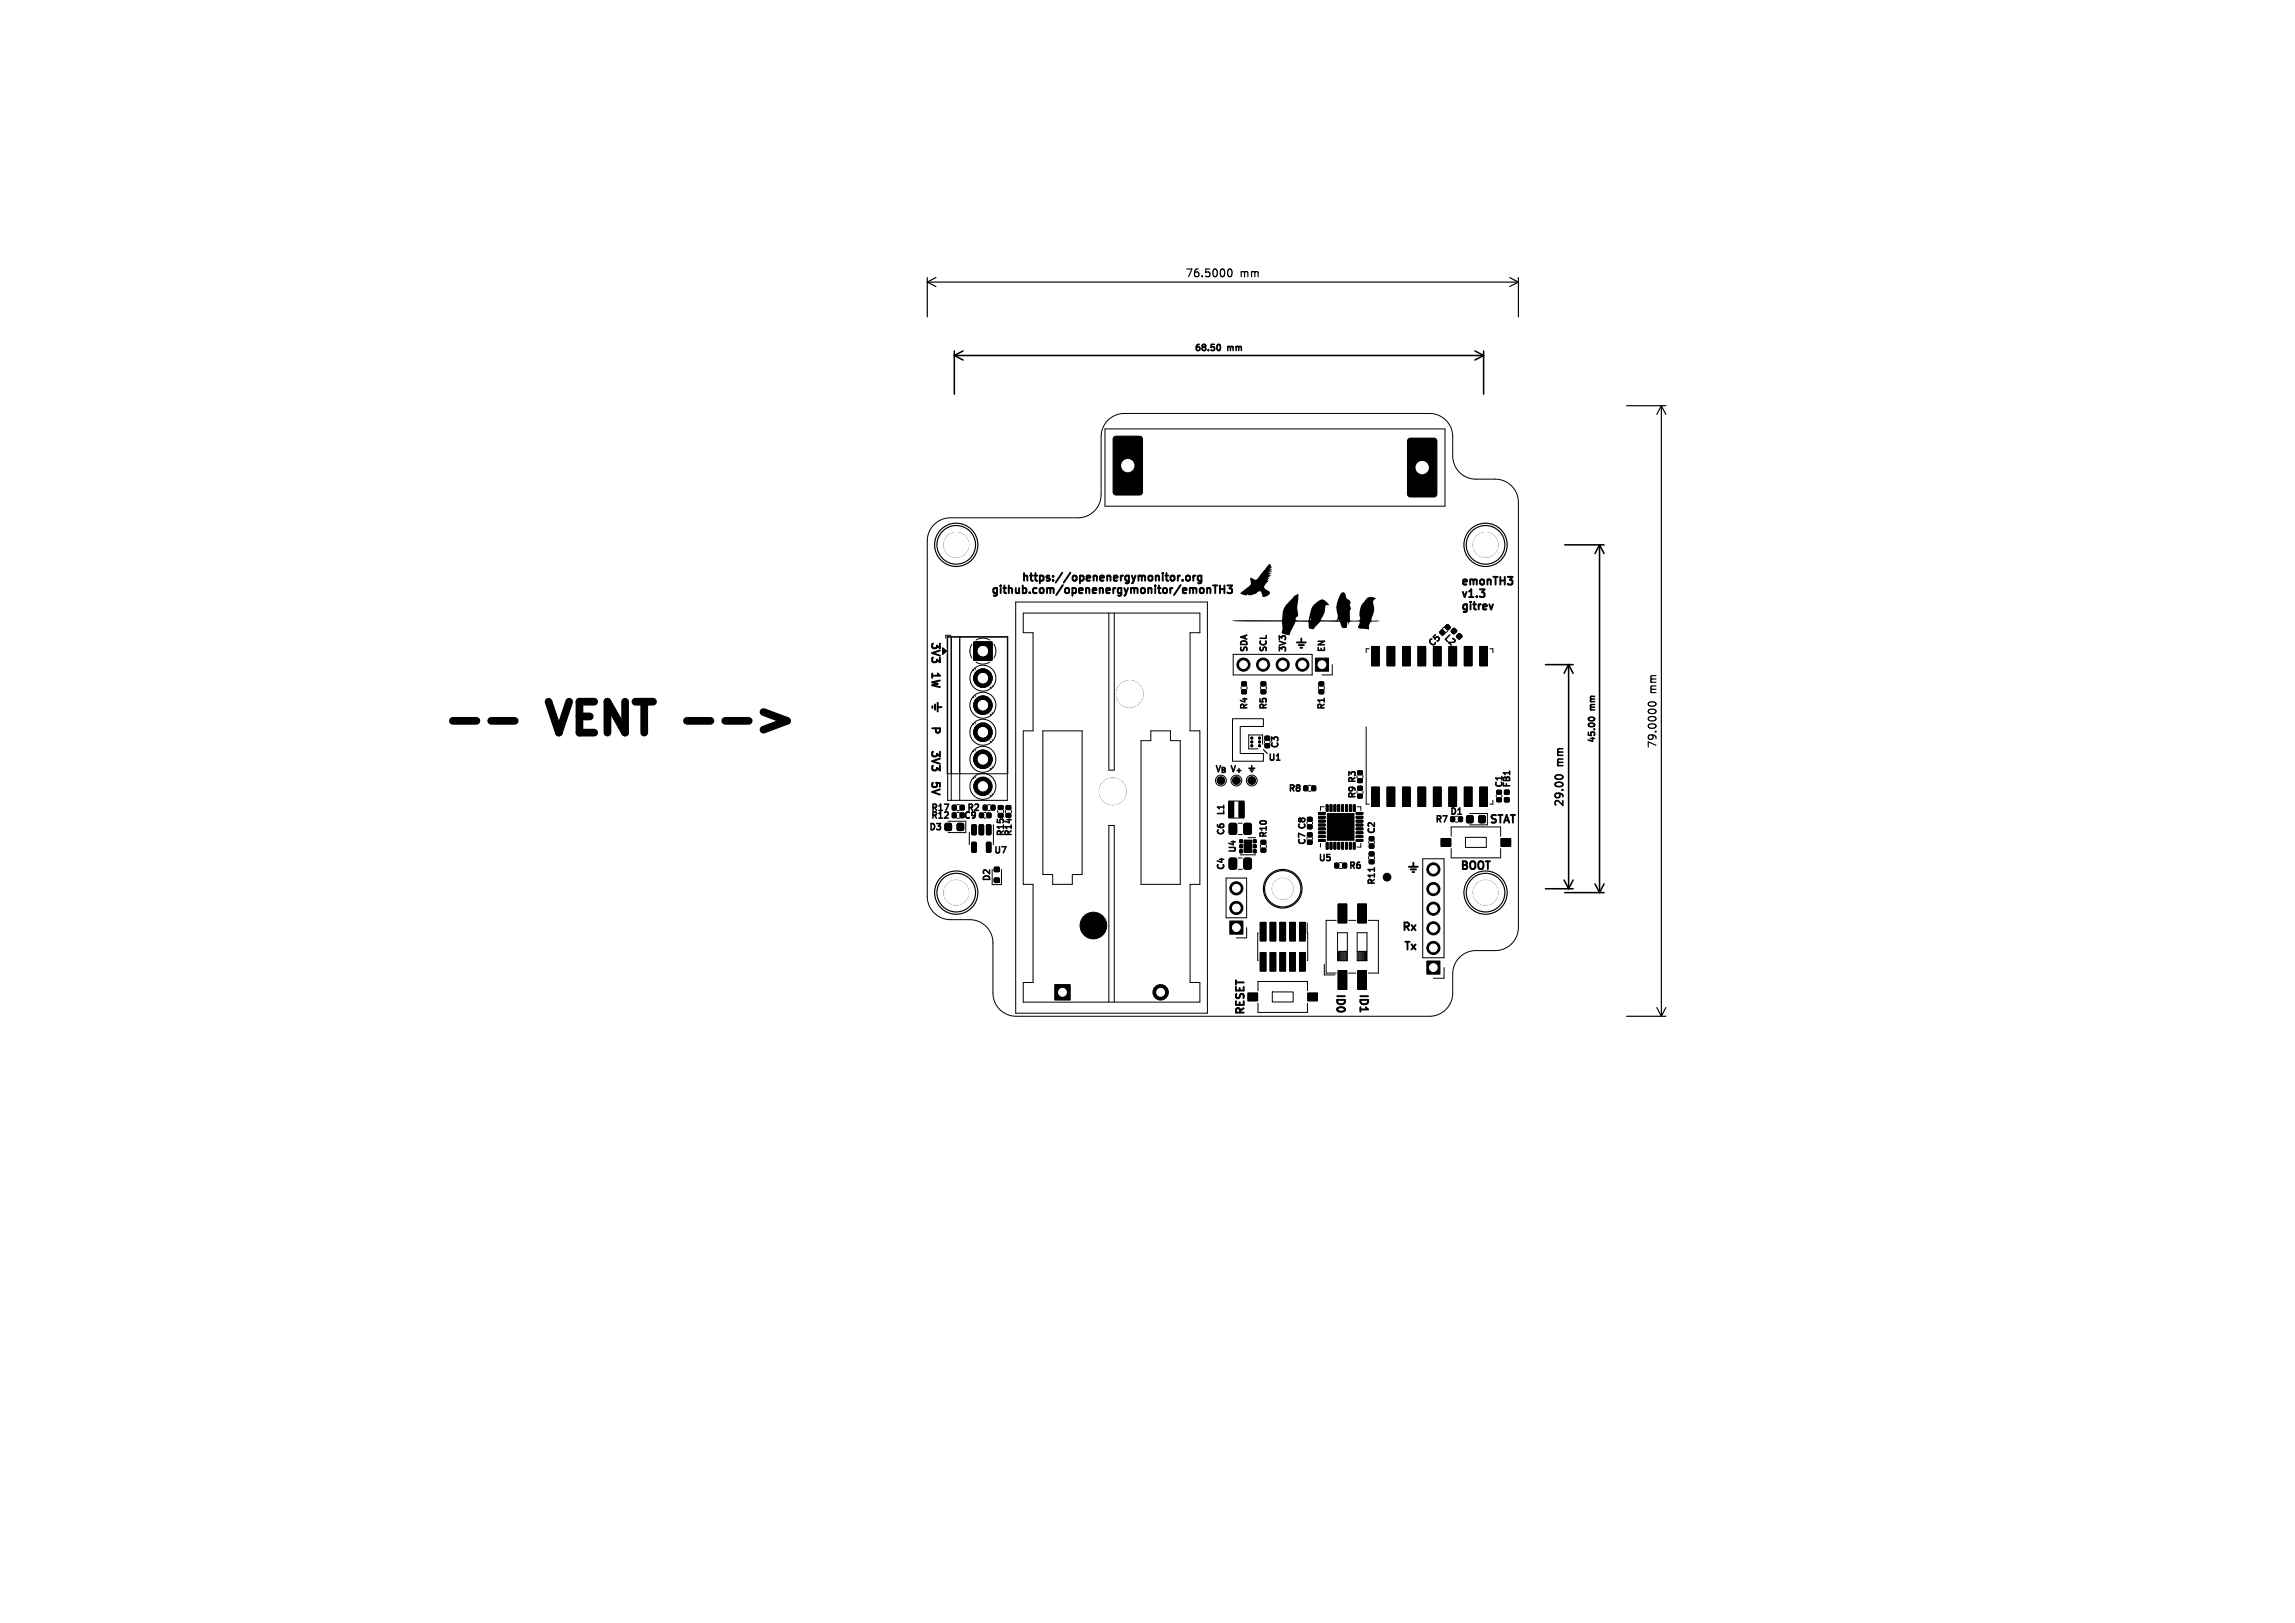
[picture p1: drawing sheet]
<svg xmlns="http://www.w3.org/2000/svg" width="297mm" height="210mm" viewBox="0 0 297 210" stroke-linecap="round" stroke-linejoin="round" font-family="sans-serif">
<defs><g id="words">
<text font-size="5.6" x="72.2" y="96.5">VENT</text>
<g font-size="1.7">
<text x="167.5" y="84">þÿ#Ú</text>
<text x="120.5" y="90.5" transform="rotate(90 120.5 90.5)">þÿ#Ú</text>
</g>
<text font-size="1.7" fill="#fff" x="182" y="113">þÿ#Ú</text>
<g font-size="1.4">
<text x="153.3" y="36.1">76.5000</text>
<text x="160.5" y="36.1">mm</text>
<text x="128.1" y="77.2">github.com/openenergymonitor/emonTH3</text>
<text x="132" y="75.6">https://openenergymonitor.org</text>
<text x="189" y="75.8">emonTH3</text>
<text x="189" y="77.4">v1.3</text>
<text x="120.5" y="82.8" transform="rotate(90 120.5 82.8)">3V3</text>
<text x="189" y="79">gitrev</text>
<text x="120.5" y="86.7" transform="rotate(90 120.5 86.7)">1W</text>
<text x="214.6" y="89.7" transform="rotate(-90 214.6 89.7)">mm</text>
<text x="120.5" y="93.7" transform="rotate(90 120.5 93.7)">P</text>
<text x="120.5" y="96.8" transform="rotate(90 120.5 96.8)">3V3</text>
<text x="120.5" y="100.8" transform="rotate(90 120.5 100.8)">5V</text>
<text x="202.6" y="99.1" transform="rotate(-90 202.6 99.1)">mm</text>
<text x="214.6" y="96.9" transform="rotate(-90 214.6 96.9)">79.0000</text>
<text x="192.6" y="106.9">STAT</text>
<text x="202.6" y="104.6" transform="rotate(-90 202.6 104.6)">29.00</text>
<text x="188.8" y="112.9">BOOT</text>
<text x="181.1" y="120.5">Rx</text>
<text x="181.4" y="123">Tx</text>
<text x="161.4" y="131.5" transform="rotate(-90 161.4 131.5)">RESET</text>
<text x="172.6" y="128.5" transform="rotate(90 172.6 128.5)">ID0</text>
<text x="175.6" y="128.5" transform="rotate(90 175.6 128.5)">ID1</text>
</g>
<g font-size="1.1">
<text x="154.4" y="45.7">68.50</text>
<text x="158.9" y="45.7">mm</text>
<text x="186.5" y="82.7" transform="rotate(45 186.5 82.7)">L2</text>
<text x="161.7" y="84.5" transform="rotate(-90 161.7 84.5)">SDA</text>
<text x="164.2" y="84.5" transform="rotate(-90 164.2 84.5)">SCL</text>
<text x="166.7" y="84.5" transform="rotate(-90 166.7 84.5)">3V3</text>
<text x="171.5" y="84.5" transform="rotate(-90 171.5 84.5)">EN</text>
<text x="185.4" y="84.1" transform="rotate(-45 185.4 84.1)">C5</text>
<text x="161.7" y="92" transform="rotate(-90 161.7 92)">R4</text>
<text x="164.2" y="92" transform="rotate(-90 164.2 92)">R5</text>
<text x="171.7" y="92" transform="rotate(-90 171.7 92)">R1</text>
<text x="206.7" y="91.8" transform="rotate(-90 206.7 91.8)">mm</text>
<text x="157.1" y="100.2">V_{B}</text>
<text x="159" y="100.2">V_{+}</text>
<text x="164" y="98.7">U1</text>
<text x="165.7" y="97" transform="rotate(-90 165.7 97)">C3</text>
<text x="206.7" y="96.3" transform="rotate(-90 206.7 96.3)">45.00</text>
<text x="120" y="107.7">D3</text>
<text x="120.2" y="106.2">R12</text>
<text x="120.2" y="105.2">R17</text>
<text x="124.5" y="106.2">C9</text>
<text x="125" y="105.2">R2</text>
<text x="158.7" y="105.7" transform="rotate(-90 158.7 105.7)">L1</text>
<text x="166.5" y="102.7">R8</text>
<text x="175.7" y="103.5" transform="rotate(-90 175.7 103.5)">R9 R3</text>
<text x="185.5" y="106.7">R7</text>
<text x="187.5" y="105.7">D1</text>
<text x="194.7" y="102" transform="rotate(-90 194.7 102)">C1</text>
<text x="195.7" y="102" transform="rotate(-90 195.7 102)">FB1</text>
<text x="128.5" y="110.7">U7</text>
<text x="130.2" y="108.4" transform="rotate(-90 130.2 108.4)">R15</text>
<text x="131.2" y="108.4" transform="rotate(-90 131.2 108.4)">R14</text>
<text x="158.7" y="112.8" transform="rotate(-90 158.7 112.8)">C4</text>
<text x="158.7" y="108.3" transform="rotate(-90 158.7 108.3)">C6</text>
<text x="160.2" y="110.5" transform="rotate(-90 160.2 110.5)">U4</text>
<text x="164.2" y="108.5" transform="rotate(-90 164.2 108.5)">R10</text>
<text x="169.2" y="109.5" transform="rotate(-90 169.2 109.5)">C7 C8</text>
<text x="170.5" y="111.7">U5</text>
<text x="174.5" y="112.7">R6</text>
<text x="178.2" y="108" transform="rotate(-90 178.2 108)">C2</text>
<text x="128.4" y="114.2" transform="rotate(-90 128.4 114.2)">D2</text>
<text x="178.2" y="114.8" transform="rotate(-90 178.2 114.8)">R11</text>
</g>
</g></defs>
<g fill="#000" stroke="#000" stroke-width=".13">
<path d="M144.1 56.6l.3-.2h3.1l.2 .1 .1 .2 .1 7-.1 .2-.2 .1-3.2 .1-.2-.1-.1-.2-.1-7zM182.2 56.8l.3-.1h3.1l.2 .1 .1 .2 .1 6.9-.1 .3-.2 .1h-3.2l-.2-.1-.1-.2-.1-6.9zM122 83.8l.6 .5-.6 .4zM126 83.1h2.4v2.4h-2.4zM126.1 83.1h.2h1.8h.2l.1 .2v1.9l-.1 .2-.2 .1h-1.8l-.2-.1-.1-.2v-1.9zM160.7 89.3h.6v.4h-.6zM160.7 88.3h.6v.4h-.6zM163.2 89.3h.6v.4h-.6zM163.2 88.3h.6v.4h-.6zM163.7 96.2h.6v.5h-.6zM163.7 95.3h.6v.5h-.6zM170.2 85.2h1.7v1.7h-1.7z"/>
<path d="M170.7 89.3h.6v.4h-.6zM170.7 88.3h.6v.4h-.6zM177.5 83.7h1v2.5h-1zM179.5 83.7h1v2.5h-1zM181.5 83.7h1v2.5h-1zM183.5 83.7h1v2.5h-1zM185.5 83.7h1v2.5h-1zM186.5 81.5h.2l.3 .3-.3 .4h-.1l-.3-.3zM187 81l.4-.2 .3 .3v.1l-.4 .3-.3-.3zM187.8 81.6l.4-.3 .3 .3-.4 .4-.3-.2zM187.5 83.7h1v2.5h-1zM188.5 82.3l.4-.3 .3 .3-.4 .4-.3-.2z"/>
<path d="M189.5 83.7h1v2.5h-1zM191.5 83.7h1v2.5h-1zM122.3 106.6h.8v.8h-.8zM123.3 105.2h.4v.6h-.4zM123.3 104.2h.4v.6h-.4zM123.9 106.6h.8v.8h-.8zM124.3 104.2h.4v.6h-.4zM125.8 106.7h.4l.1 .1v1.1v.1h-.4l-.1-.1zM125.8 109h.4l.1 .1v1.1v.1h-.4l-.1-.1zM126.7 106.7h.4l.2 .1v1.1l-.1 .1h-.4l-.1-.1zM127.3 104.2h.4v.6h-.4zM126.8 105.2h.5v.6h-.5z"/>
<path d="M127.7 106.7h.4l.1 .1v1.1v.1h-.4l-.1-.1zM127.7 109h.4l.1 .1v1.1v.1h-.4l-.1-.1zM128.3 104.2h.4v.6h-.4zM127.7 105.2h.5v.6h-.5zM128.7 113.6h.6v.6h-.6zM128.7 112.2h.6v.6h-.6zM129.2 104.3h.6v.4h-.6zM129.2 105.3h.6v.4h-.6zM130.2 104.3h.6v.4h-.6zM130.2 105.3h.6v.4h-.6zM159.1 106.6l.7-.1 .2 .2 .1 1-.2 .3h-.6l-.2-.2-.1-1zM159.1 111.1l.7-.1 .2 .2 .1 1-.2 .3h-.6l-.2-.2-.1-1z"/>
<path d="M159 103.8h.7v2h-.7zM160.5 108.7h.3v.3h-.3zM160.5 109.3h.3v.4h-.3zM160.5 110h.3v.3h-.3zM159.1 119.2h1.8v1.7h-1.8zM161 106.6l.7-.1 .2 .2 .1 1-.2 .3h-.6l-.2-.2-.1-1zM161 111.1l.7-.1 .2 .2 .1 1-.2 .3h-.6l-.2-.2-.1-1zM160.3 103.8h.7v2h-.7zM161 108.7h1v1.6h-1zM161.1 108.8h.8v.6h-.8zM161.1 109.6h.8v.6h-.8zM162.2 110h.3v.3h-.3z"/>
<path d="M162.2 109.3h.3v.4h-.3zM162.2 108.7h.3v.3h-.3zM163.1 119.4h.7v2.4h-.7zM163.2 109.8h.6v.4h-.6zM163.2 108.8h.6v.4h-.6zM164.4 119.4h.7v2.4h-.7zM165.6 119.4h.8v2.4h-.8zM166.9 119.4h.7v2.4h-.7zM168.2 119.4h.7v2.4h-.7zM168.8 101.7h.4v.6h-.4zM169.2 107.8h.6v.5h-.6zM169.2 108.7h.6v.5h-.6z"/>
<path d="M169.2 105.8h.6v.5h-.6zM169.2 106.7h.6v.5h-.6zM169.8 101.7h.4v.6h-.4zM170.6 105.1h.9v.2l-.8 .1zM170.6 105.6h.9v.2l-.8 .1zM170.6 106.1h.9v.2l-.8 .1zM170.6 106.6h.9v.2l-.8 .1zM170.6 107.1h.9v.2l-.8 .1zM170.6 107.6h.9v.2l-.8 .1zM170.6 108.1h.9v.2l-.8 .1zM170.6 108.6h.9v.2l-.8 .1zM171.6 109h.3l-.1 .9-.2-.1z"/>
<path d="M171.6 104.1l.3 .1-.1 .8h-.2zM172 107.8l.1-.1 .6 .1 .1 .1-.1 .6-.1 .1-.6-.1-.1-.1zM172 106.6l.1-.1 .6 .1 .1 .2-.1 .6-.1 .1-.6-.1-.1-.2zM172 105.5l.1-.1 .6 .1 .1 .1-.1 .6-.1 .1-.6-.1-.1-.1zM172.1 109h.3l-.1 .9-.2-.1zM172.1 104.1l.3 .1-.1 .8h-.2zM172.6 109h.3l-.1 .9-.2-.1zM172.6 104.1l.3 .1-.1 .8h-.2zM172.8 111.7h.4v.6h-.4zM173.1 109h.3l-.1 .9-.2-.1zM173.1 104.1l.3 .1-.1 .8h-.2zM173.1 107.8l.2-.1 .6 .1 .1 .1-.1 .6-.2 .1-.6-.1-.1-.1z"/>
<path d="M173.1 106.6l.2-.1 .6 .1 .1 .2-.1 .6-.2 .1-.6-.1-.1-.2zM173.1 105.5l.2-.1 .6 .1 .1 .1-.1 .6-.2 .1-.6-.1-.1-.1zM173.6 109h.3l-.1 .9-.2-.1zM173.6 104.1l.3 .1-.1 .8h-.2zM173.8 111.7h.4v.6h-.4zM174.1 109h.3l-.1 .9-.2-.1zM174.1 104.1l.3 .1-.1 .8h-.2zM173.2 117h1.1v2.4h-1.1zM174.3 107.8l.1-.1 .6 .1 .1 .1-.1 .6-.1 .1-.6-.1-.1-.1zM174.3 106.6l.1-.1 .6 .1 .1 .2-.1 .6-.1 .1-.6-.1-.1-.2zM174.3 105.5l.1-.1 .6 .1 .1 .1-.1 .6-.1 .1-.6-.1-.1-.1zM174.6 109h.3l-.1 .9-.2-.1z"/>
<path d="M174.6 104.1l.3 .1-.1 .8h-.2zM175.1 109h.3l-.1 .9-.2-.1zM175.1 104.1l.3 .1-.1 .8h-.2zM171.8 105.3h3.4v3.4h-3.4zM175.5 108.6h.8l.1 .2-.9 .1zM175.5 108.1h.8l.1 .2-.9 .1zM175.5 107.6h.8l.1 .2-.9 .1zM175.5 107.1h.8l.1 .2-.9 .1zM175.5 106.6h.8l.1 .2-.9 .1zM175.5 106.1h.8l.1 .2-.9 .1zM175.5 105.6h.8l.1 .2-.9 .1zM175.5 105.1h.8l.1 .2-.9 .1z"/>
<path d="M175.7 100.8h.6v.4h-.6zM175.7 99.8h.6v.4h-.6zM175.7 102.8h.6v.4h-.6zM175.7 101.8h.6v.4h-.6zM175.7 117h1.1v2.4h-1.1zM177.2 109.2h.6v.5h-.6zM177.2 108.3h.6v.5h-.6zM177.2 110.3h.6v.4h-.6zM177.2 111.3h.6v.4h-.6zM177.5 101.9h1v2.5h-1zM179.5 101.9h1v2.5h-1zM181.5 101.9h1v2.5h-1z"/>
<path d="M183.5 101.9h1v2.5h-1zM185.5 101.9h1v2.5h-1zM186.5 108.5h1.2v1h-1.2zM187.8 105.7h.4v.6h-.4zM187.5 101.9h1v2.5h-1zM188.8 105.7h.4v.6h-.4zM189.5 101.9h1v2.5h-1zM189.8 105.6h.8v.8h-.8zM191.4 105.6h.8v.8h-.8zM191.5 101.9h1v2.5h-1zM193.7 102.3h.6v.5h-.6zM193.7 103.2h.6v.5h-.6z"/>
<path d="M194.2 108.5h1.3v1h-1.3zM194.7 103.2h.6v.5h-.6zM194.7 102.3h.6v.5h-.6zM136.5 127.4h2v2h-2zM161.5 128.5h1.3v1h-1.3zM163.1 123.3h.7v2.4h-.7zM164.4 123.3h.7v2.4h-.7zM165.6 123.3h.8v2.4h-.8zM166.9 123.3h.7v2.4h-.7zM168.2 123.3h.7v2.4h-.7zM169.2 128.5h1.3v1h-1.3zM173.2 125.6h1.1v2.4h-1.1z"/>
<path d="M175.7 125.6h1.1v2.4h-1.1zM184.6 124.4h1.7v1.7h-1.7z"/>
<circle cx="123.8" cy="70.5" r="1.6"/>
<circle cx="192.3" cy="70.5" r="1.6"/>
<circle cx="127.2" cy="91.2" r="1.2"/>
<circle cx="127.2" cy="98.2" r="1.2"/>
<circle cx="127.2" cy="87.7" r="1.2"/>
<circle cx="127.2" cy="94.7" r="1.2"/>
<circle cx="146.2" cy="89.8" r="1.72"/>
<circle cx="160.9" cy="86" r=".85"/>
<circle cx="162" cy="95.5" r=".13"/>
<circle cx="162" cy="96.5" r=".13"/>
<circle cx="162" cy="96" r=".13"/>
<circle cx="163" cy="95.5" r=".13"/>
<circle cx="163" cy="96.5" r=".13"/>
<circle cx="163" cy="96" r=".13"/>
<circle cx="163.5" cy="86" r=".85"/>
<circle cx="166" cy="86" r=".85"/>
<circle cx="168.5" cy="86" r=".85"/>
<circle cx="123.8" cy="115.5" r="1.6"/>
<circle cx="127.2" cy="101.7" r="1.2"/>
<circle cx="141.5" cy="119.8" r="1.72"/>
<circle cx="144" cy="102.4" r="1.72"/>
<circle cx="158" cy="101" r=".5"/>
<circle cx="160" cy="114.9" r=".85"/>
<circle cx="160" cy="117.5" r=".85"/>
<circle cx="160" cy="101" r=".5"/>
<circle cx="162" cy="101" r=".5"/>
<circle cx="166" cy="115" r="1.35"/>
<circle cx="179.5" cy="113.5" r=".5"/>
<circle cx="185.5" cy="115" r=".85"/>
<circle cx="185.5" cy="117.6" r=".85"/>
<circle cx="192.3" cy="115.5" r="1.6"/>
<circle cx="150.2" cy="128.4" r="1"/>
<circle cx="185.5" cy="120.1" r=".85"/>
<circle cx="185.5" cy="122.7" r=".85"/>
</g>
<g fill="none" stroke="#000" stroke-width=".15">
<path d="M120 35.9v5.1M120 36.5h76.5M120 36.5l1.1 .6M121.1 35.9l-1.1 .6M159 34.9l.1-.1a.53 .53 0 0 1 .4 .5 .53 .53 0 0 1-.4 .5l-.1-.1-.1-.3zM195.4 35.9l1.1 .6M196.5 35.9v5.1M196.5 36.5l-1.1 .6M210.5 52.5h5.1M215 52.5v79M215 52.5l.6 1.1M215 52.5l-.6 1.1"/>
<path d="M163.5 97l.5 .5M213.4 91a.59 .59 0 0 1 .9 .1 .57 .57 0 0 1-1-.1zM210.5 131.5h5.1M214.4 130.4l.6 1.1M215.6 130.4l-.6 1.1"/>
<circle cx="123.7" cy="70.5" r="2.5"/>
<circle cx="123.7" cy="70.5" r="2.8"/>
<circle cx="192.2" cy="70.5" r="2.5"/>
<circle cx="192.2" cy="70.5" r="2.8"/>
<circle cx="123.7" cy="115.5" r="2.8"/>
<circle cx="123.7" cy="115.5" r="2.5"/>
<circle cx="166" cy="115" r="2.35"/>
<circle cx="166" cy="115" r="2.5"/>
<circle cx="192.2" cy="115.5" r="2.8"/>
<circle cx="192.2" cy="115.5" r="2.5"/>
</g>
<g fill="none" stroke="#000" stroke-width=".2">
<path d="M123.5 45.4v5.6M123.5 46h68.5M123.5 46l1.1 .6M124.6 45.4l-1.1 .6M157.6 44.6h.1a.43 .43 0 0 1 .3 .4 .43 .43 0 0 1-.3 .4l-.1-.1M190.9 45.4l1.1 .6M192 45.4v5.6M192 46l-1.1 .6M202.5 70.5h5.1M207 70.5v45M207 70.5l.6 1.1M207 70.5l-.6 1.1"/>
<path d="M161.6 99.4h.8M165.2 98.4h.4M171.4 90.4v.4M185.8 82.1l-.3 .3M195.4 99.8v.4M200 86h3.6M203 86v29M203 86l.6 1.1M203 86l-.6 1.1M205.5 95.7l.6 .2M205.6 93.2v-.1a.43 .43 0 0 1 .4-.3 .43 .43 0 0 1 .4 .3l-.1 .1M122.2 104.1h.6l-.4 .8"/>
<path d="M122.6 105.1l.1 .3-.5 .5h.5M129.4 106h.4M130.6 106v.4M158.4 104.2v.5M177.9 112.3v.4M177.9 112.5h-.8l.1 .1M188.7 105.4h.4M200 115h3.6M201.3 100.7v-.1a.53 .53 0 0 1 .5-.4 .53 .53 0 0 1 .5 .4l-.1 .1M202.4 113.9l.6 1.1M202.5 115.5h5.1M203.6 113.9l-.6 1.1"/>
<path d="M206.4 114.4l.6 1.1M207.6 114.4l-.6 1.1"/>
</g>
<g fill="none" stroke="#000" stroke-width=".25">
<path d="M153 75v.1M153.6 74.5h.2l.2 .2v.3l-.2 .1h-.2l-.1-.1zM154.4 74.5v.6M154.7 74.5h-.2l-.1 .2M155.5 74.5h-.3l-.2 .2 .1 .4h.4M155.5 74.5v.8l-.2 .2-.3-.1M156.2 76.2l.2-.1h.2v.7M157 75.8h.5M157.3 75.8v1M157.9 75.8v1M157.9 76.2h.6M158.5 75.8v1"/>
<path d="M158.8 75.8h.7l-.4 .3 .3 .1v.5l-.1 .1-.5-.1"/>
</g>
<g fill="none" stroke="#000" stroke-width=".13">
<path d="M143 55.5h44v10h-44zM120.9 67.9a3 3 0 0 1 2.1-.9h16.5a3 3 0 0 0 3-3v-7.5a3 3 0 0 1 3-3h39.5a3 3 0 0 1 3 3v2.5a3 3 0 0 0 3 3h2.5a3 3 0 0 1 3 3v55a3 3 0 0 1-3 3h-2.5a3 3 0 0 0-3 3v2.5a3 3 0 0 1-3 3h-53.5a3 3 0 0 1-3-3v-6.5a3 3 0 0 0-3-3h-2.5a3 3 0 0 1-3-3v-46a3 3 0 0 1 .9-2.1zM131.4 77.9h24.9l-.1 53.2h-24.8zM132.4 79.3h22.9v2.6h-1.3v12.7h1.3v19.8h-1.3v12.7h1.3v2.6h-22.9v-2.6h1.3v-12.7h-1.3v-19.8h1.3v-12.7h-1.3zM143.5 79.3v20.4h.7v-20.4M122.6 84v-1.6h7.8v17.7h-7.8v-15.5M122.6 82.4h7.8v21.2h-7.8zM123 82.2h-.6v.4M123.1 82.4v21.2M124.2 82.4v21.2M125.5 84.3l.3 .8M125.8 83.4l-.2 .4-.1 .5"/>
<path d="M125.9 86.7l.1 .1M125.9 90.2l.1 .1M125.9 93.7l.1 .1M125.9 97.2l.1 .1M126.1 86.5l.2 .1M126.1 90l.2 .1M126.1 93.5l.2 .1M126.1 97l.2 .1M126.3 85.7a1.68 1.68 0 0 0 1.8 0M128.1 82.8a1.68 1.68 0 0 0-1.8 0M128.1 88.9l.2 .1M128.1 92.4l.2 .1"/>
<path d="M128.1 95.9l.2 .1M128.1 99.4l.2 .1M128.4 88.7l.1 .1M128.4 92.2l.1 .1M128.4 95.7l.1 .1M128.4 99.2l.1 .1M128.6 83.4h.1a1.68 1.68 0 0 1-.1 1.7M135 94.6h5v18.6h-1.2v1.2h-2.6v-1.2h-1.2zM147.7 95.8h1.2v-1.2h2.6v1.2h1.2v18.6h-5zM159.5 93h4v1h-3v3.5h3v1h-4zM159.6 84.7h10.2v2.6h-10.2zM160.6 88.8v.4"/>
<path d="M161.4 88.8v.4M163.1 88.8v.4M163.4 96.3v-1.2h-1.8v1.8h1.2M163.6 95.9v.2M163.9 88.8v.4M164.4 95.9v.2M170.6 88.8v.4M171.4 88.8v.4M172.4 86v1.3h-1.3M176.8 94.1v10h.4M177.2 84h-.4v.5M186.8 81.2l-.1 .1"/>
<path d="M187.3 81.7l-.1 .1M192.8 84h.4v.5M122.7 106.3h2.3v1.4h-2.3M123.8 104.1h.4M123.8 104.9h.4M123.8 105.1h.4M123.8 105.9h.4M125.4 107.7v1.6M125.9 100.7l.1 .1M126.1 100.5l.2 .1M127.4 105.1h.2M127.4 105.9h.2"/>
<path d="M127.8 104.1h.4M127.8 104.9h.4M128.1 102.9l.2 .1M128.4 102.7l.1 .1M128.4 112.5v2h1.2v-2M128.6 106.7v2.6M129.1 104.8v.4M129.9 104.8v.4M130.1 104.8v.4M130.9 104.8v.4M158.7 113.6h2.6v5.2h-2.6zM159 105.9h2"/>
<path d="M159 103.7h2M160.2 106.5h.6M160.2 108h.6M160.2 111h.6M160.2 112.5h.6M160.5 110.6h2M161.5 108.4h1M163.1 109.3v.4M163.9 109.3v.4M169.2 119.4v1.3v3.6M169.3 101.6h.4M169.3 102.4h.4"/>
<path d="M169.9 106.4v.2M169.9 108.4v.2M170.9 109.1v.5M171.4 104.4h-.5v.5M172.9 119.1h-1.3v6.8h1.3M173.3 111.6h.4M173.3 112.4h.4M174.5 119.1h1M175.6 104.4h.5v.5M176.1 109.1v.5h-.5M176.4 100.3v.4M176.4 102.3v.4"/>
<path d="M177.1 119.1h1.3v6.8h-1.3M177.1 110.8v.4M177.1 108.9v.2M177.9 108.9v.2M177.9 110.8v.4M184.1 111.1h2.8v12.8h-2.8zM187.8 109.8v1.2h6.4v-1.2M187.8 108.2v-1.2h6.4v1.2M188.3 106.4h.4M189.6 108.4h2.7v1.3h-2.7zM190.2 105.3h2.3v1.4h-2.3M193.2 103.6v.5h-.4"/>
<path d="M193.6 102.9v.2M194.4 102.9v.2M143.5 129.7v-22.9h.7v22.9M161.3 120v1.4h-1.3M162.8 128.2v-1.2h6.4v1.2M162.8 129.8v1.2h6.4v-1.2M162.8 120.7v3.6M164.7 128.4h2.7v1.3h-2.7zM171.4 124.8v1.4h1.4M173.1 120.7h1.3v3.6h-1.3zM173.1 123.1h1.3M173.2 123.1v1.2"/>
<path d="M173.3 123.1v1.2M173.5 123.1v1.2M173.6 123.1v1.2M173.7 123.1v1.2M173.8 123.1v1.2M173.9 123.1v1.2M174.1 123.1v1.2M174.2 123.1v1.2M174.3 123.1v1.2M174.5 125.9h1M175.6 123.1h1.3M175.6 120.7h1.3v3.6h-1.3z"/>
<path d="M175.8 123.1v1.2M175.9 123.1v1.2M176 123.1v1.2M176.1 123.1v1.2M176.2 123.1v1.2M176.4 123.1v1.2M176.5 123.1v1.2M176.6 123.1v1.2M176.7 123.1v1.2M176.8 123.1v1.2M186.9 125.2v1.4h-1.4"/>
<circle cx="127.2" cy="91.3" r="1.68"/>
<circle cx="127.2" cy="98.3" r="1.68"/>
<circle cx="127.2" cy="87.8" r="1.68"/>
<circle cx="127.2" cy="94.8" r="1.68"/>
<circle cx="127.2" cy="101.8" r="1.68"/>
<circle cx="158" cy="101" r=".7"/>
<circle cx="160" cy="101" r=".7"/>
<circle cx="162" cy="101" r=".7"/>
</g>
<path d="M161.8 74.8h.1l.5 .2a1.12 1.12 0 0 0 .7-.7l.8-.9h.5h-.5l.4-.4h.1v.2l.2 .2-.1 .1-.2 .1 .3 .1-.5 .3 .5-.1-.5 .2 .5 .1-.4 .2 .3 .1h-.4l.3 .2h-.3l.2 .2h-.2l.1 .2h-.2l.1 .2h-.2v.2h-.1l-.2 .5 .3 .3a.51 .51 0 0 1 .5 .4 .84 .84 0 0 1-1 .5l-.2-.5a.38 .38 0 0 0-.6 .1l-.9 .2-.3-.1-.1 .1-.8-.2 .7-.6a.91 .91 0 0 0 .7-.9zM159.5 80.3h6.4v-.3a2.5 2.5 0 0 1 1.1-2.3 1.91 1.91 0 0 1 1-.9v.4a5.3 5.3 0 0 0 0 2.4l-.2 .2-.1 .4a.73 .73 0 0 0 .8 .1h1.1v-.3l-.1 .2h-.2l.1-.4a2.29 2.29 0 0 1 1.8-2.2l.2 .1 .6 .6h-.3a1.05 1.05 0 0 0-.3 1l-.4 .9 2.1 .1h.1h.1l-.1-.1-.2 .1v-.1a3 3 0 0 0-.1-1.6l.4-1.4a.63 .63 0 0 1 .6-.6l.1 .1 .1 .3a.66 .66 0 0 0 .5 .7 .38 .38 0 0 1 .1 .5l.1 .5-.1 .4v1.2h1l.2-.1 .1-.1a2.42 2.42 0 0 1 .7-2.5 .96 .96 0 0 1 1.4-.2 .59 .59 0 0 0-.4 .8 2.81 2.81 0 0 1-.2 2l.1 .1h.9l-.6 .1a.6 .6 0 0 0-.6 .1 .6 .6 0 0 0-.1 .7v.3l-1.3-.2-.1-.1-.1-.1 .3-.7h-.7a.69 .69 0 0 0-.7 .2l-.1 .3-.1-.5-.1 .3a.42 .42 0 0 1-.3 .6 .42 .42 0 0 1-.5-.4l-.1-.4-2.5-.1-.8 .9a.45 .45 0 0 1-.6 .1 .45 .45 0 0 1-.1-.5l-.1-.4h-1.7l-.7 1.6-.3 .1a.68 .68 0 0 1-.7-.4l.1-.3-.1-1.1z" fill="#000"/>
<path d="M58.6 93.3h3.1M63.6 93.3h3M88.9 93.3h3M93.8 93.3h3.1M98.8 92.1l3 1.2-3 1.1" fill="none" stroke="#000" stroke-width="1"/>
<g fill="#fff" stroke="#fff" stroke-width=".13">
<circle cx="123.8" cy="70.5" r="1.6"/>
<circle cx="160" cy="120" r=".5"/>
<circle cx="160" cy="117.5" r=".5"/>
<circle cx="160" cy="114.9" r=".5"/>
<circle cx="127.2" cy="84.2" r=".6"/>
<circle cx="127.2" cy="87.7" r=".6"/>
<circle cx="127.2" cy="91.2" r=".6"/>
<circle cx="127.2" cy="94.7" r=".6"/>
<circle cx="127.2" cy="98.2" r=".6"/>
<circle cx="127.2" cy="101.7" r=".6"/>
<circle cx="185.5" cy="125.2" r=".5"/>
<circle cx="185.5" cy="122.7" r=".5"/>
<circle cx="185.5" cy="120.1" r=".5"/>
<circle cx="185.5" cy="117.6" r=".5"/>
<circle cx="185.5" cy="115" r=".5"/>
<circle cx="123.8" cy="115.5" r="1.6"/>
<circle cx="184.1" cy="60.5" r=".8"/>
<circle cx="146" cy="60.2" r=".8"/>
<circle cx="171.1" cy="86" r=".5"/>
<circle cx="168.5" cy="86" r=".5"/>
<circle cx="166" cy="86" r=".5"/>
<circle cx="163.5" cy="86" r=".5"/>
<circle cx="160.9" cy="86" r=".5"/>
<circle cx="192.3" cy="70.5" r="1.6"/>
<circle cx="166" cy="115" r="1.35"/>
<circle cx="144" cy="102.4" r="1.72"/>
<circle cx="146.2" cy="89.8" r="1.72"/>
<circle cx="137.5" cy="128.4" r=".51"/>
<circle cx="150.2" cy="128.4" r=".51"/>
<circle cx="192.3" cy="115.5" r="1.6"/>
</g>
<use href="#words"/>
</svg>
